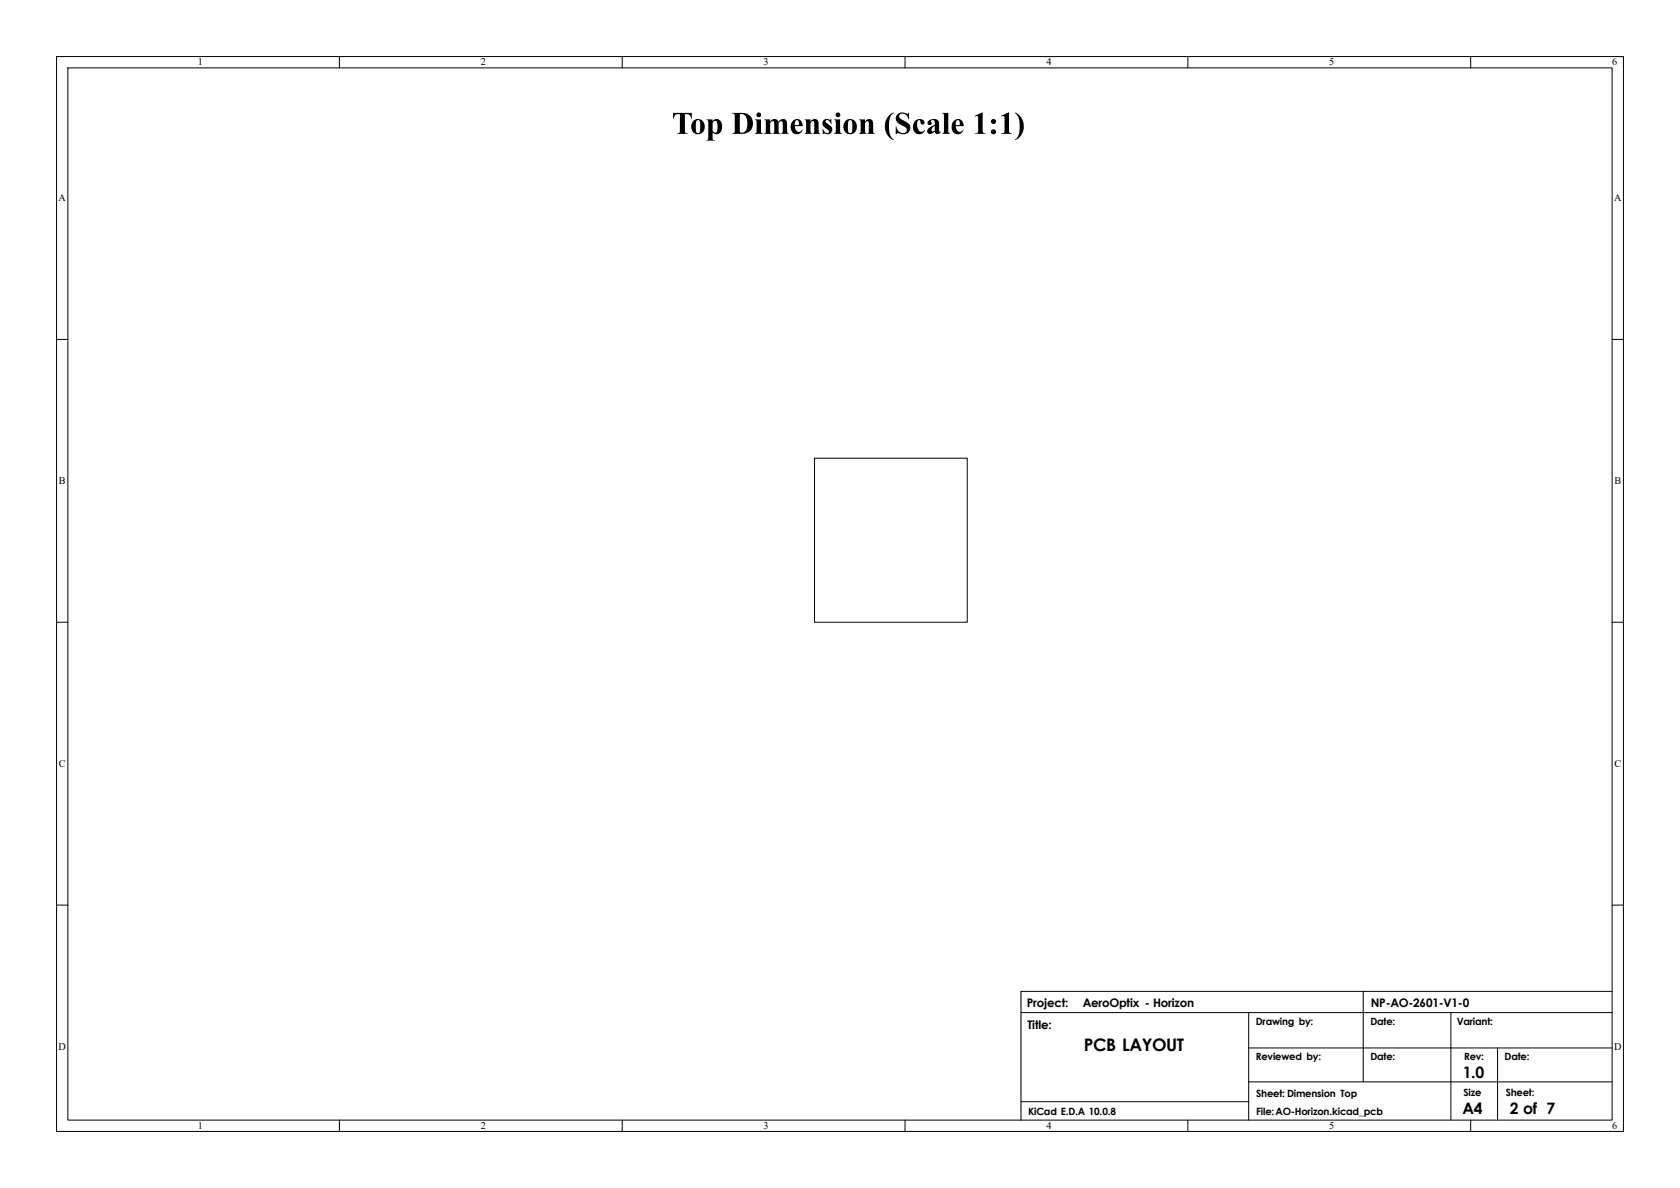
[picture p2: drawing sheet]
<svg xmlns="http://www.w3.org/2000/svg" width="297mm" height="210mm" viewBox="0 0 297 210" stroke-linecap="round" stroke-linejoin="round" font-family="sans-serif">
<defs><g id="words">
<text font-size="3.1" x="191.6" y="185.8">PCB LAYOUT</text>
<g font-size="2.8">
<text x="258.6" y="190.6">1.0</text>
<text x="258.6" y="197">A4</text>
<text x="266.9" y="197">2 of 7</text>
</g>
<g font-size="2.1">
<text x="181.5" y="177.9">Project:</text>
<text x="191.4" y="178">AeroOptix - Horizon</text>
<text x="242.4" y="178">NP-AO-2601-V1-0</text>
<text x="181.7" y="181.9">Title:</text>
</g>
<g font-size="1.8">
<text x="35" y="11.6">1</text>
<text x="85" y="11.6">2</text>
<text x="135" y="11.6">3</text>
<text x="185" y="11.6">4</text>
<text x="235" y="11.6">5</text>
<text x="285" y="11.6">6</text>
<text x="10.3" y="35.6">A</text>
<text x="285.3" y="35.6">A</text>
<text x="10.4" y="85.6">B</text>
<text x="285.4" y="85.6">B</text>
<text x="10.4" y="135.6">C</text>
<text x="285.4" y="135.6">C</text>
<text x="10.3" y="185.6">D</text>
<text x="222" y="181.3">Drawing by:</text>
<text x="242.3" y="181.2">Date:</text>
<text x="257.5" y="181.2">Variant:</text>
<text x="285.3" y="185.6">D</text>
<text x="222" y="187.4">Reviewed by:</text>
<text x="242.3" y="187.4">Date:</text>
<text x="258.8" y="187.5">Rev:</text>
<text x="266" y="187.4">Date:</text>
<text x="181.8" y="197.2">KiCad E.D.A 10.0.8</text>
<text x="222.1" y="197.2">File:AO-Horizon.kicad_pcb</text>
<text x="222.1" y="193.9">Sheet: Dimension Top</text>
<text x="258.7" y="193.7">Size</text>
<text x="266.2" y="193.7">Sheet:</text>
<text x="35" y="199.6">1</text>
<text x="85" y="199.6">2</text>
<text x="135" y="199.6">3</text>
<text x="185" y="199.6">4</text>
<text x="235" y="199.6">5</text>
<text x="285" y="199.6">6</text>
</g>
</g></defs>
<g fill="none" stroke="#000" stroke-width=".18">
<path d="M10 10h277v190h-277zM12 12h273v186h-273zM60 10v2M110 10v2M160 10v2M210 10v2M260 10v2M10 60h2M285 60h2M144 81h27v29h-27zM10 110h2M285 110h2"/>
<path d="M10 160h2M180.5 179h104.5M220.7 179v19M241 175.3v16M256.5 179v19M285 175.3h-104.5v22.7M285 160h2M60 198v2M110 198v2M160 198v2M180.5 194.8h40.2M210 198v2"/>
<path d="M220.7 191.3h64.3M220.7 185.3h64.3M260 198v2M264.7 185.3v12.7"/>
</g>
<g fill="#000">
<path d="M119 20h3.3v1l-.4-.7-.8-.1v3.1l.1 .2 .4 .2h-1.9l.4-.2 .1-.2v-3.1l-.7 .1-.5 .7zM129.4 20a5.9 5.9 0 0 1 2.7 .1 1.87 1.87 0 0 1 .9 2.2 1.87 1.87 0 0 1-2 1.4h-1.6l.4-.2 .1-.4h.9v.2a.65 .65 0 0 0 .7 .2 .65 .65 0 0 0 .4-.6 2.21 2.21 0 0 0-.5-2.7h-.6v2.9h-.9v-2.8l-.2-.2zM157.1 20.5l.9-.6a2.62 2.62 0 0 0-.8 2.4 2.37 2.37 0 0 0 .8 2.3v.2a2.73 2.73 0 0 1-.9-4.3zM158.7 20.2a1.68 1.68 0 0 1 1.8-.1l.2-.2v1.2h-.1a.93 .93 0 0 0-.6-.9 .93 .93 0 0 0-1 .2l.1 .5 .8 .5a1.24 1.24 0 0 1 .9 1.8 1.83 1.83 0 0 1-2.1 .3l-.3 .2v-1.3h.1a1.1 1.1 0 0 0 .6 1 1.1 1.1 0 0 0 1.1-.1 .76 .76 0 0 0-.7-1.1 1.35 1.35 0 0 1-1.1-1.5zM166.6 20h1l.1 3.4 .3 .3h-1.4l.2-.2 .1-.4v-2.9zM172.3 20.5l1.4-.6v3.3l.2 .3 .4 .2h-2l.6-.3v-2.4l-.1-.4h-.5zM176.9 20.5l1.5-.6v3.3l.1 .3 .4 .2h-1.9l.6-.3v-2.4l-.1-.4h-.5zM122.7 21.3a1.31 1.31 0 0 1 1.9 .9 1.31 1.31 0 0 1-1.5 1.5l-.6-.4-.3-.7h.8v.6a.35 .35 0 0 0 .4 .3 .35 .35 0 0 0 .3-.3v-1.7a.37 .37 0 0 0-.4-.3 .37 .37 0 0 0-.3 .5v.9h-.8l.1-.7zM124.9 21.1h1.1v.3a.93 .93 0 0 1 1.1-.3 .93 .93 0 0 1 .6 1 1.13 1.13 0 0 1-.3 1.2 1.13 1.13 0 0 1-1.1 .3l-.3-.2v1.2l.4 .3h-1.5l.3-.3v-2.8h.8v1.3a.42 .42 0 0 0 .4 .4 .42 .42 0 0 0 .4-.4v-1.4a.41 .41 0 0 0-.5-.3 .41 .41 0 0 0-.3 .4h-.8l-.1-.5zM133.5 21.1h1l.1 2.3 .2 .3h-1.3l.2-.2 .1-.4-.1-1.7zM135.1 21.1h1.1v.4a.79 .79 0 0 1 .7-.5 .79 .79 0 0 1 .7 .5 .82 .82 0 0 1 1-.4 .82 .82 0 0 1 .5 1l.1 1.3 .2 .3h-1.3l.3-.3v-1.7a.31 .31 0 0 0-.3-.3 .31 .31 0 0 0-.3 .2l-.2 .2 .1 1.6 .2 .3h-1.3l.3-.4v-1.6a.3 .3 0 0 0-.3-.3 .3 .3 0 0 0-.3 .2l-.1 .2v1.3v.4l.2 .2h-1.3l.2-.2 .1-.4v-1.7zM140.1 21.4a1.03 1.03 0 0 1 1.3-.3 1.03 1.03 0 0 1 .5 1.2h-1.4a.79 .79 0 0 0 1 .9l.3-.3 .1 .1a1.1 1.1 0 0 1-1.3 .7 1.1 1.1 0 0 1-.8-1.3v-.4l1.4 .1v-.6l-.3-.3-.3 .3-.1 .5h-.7z"/>
<path d="M142.2 21.1h1.1v.4a.79 .79 0 0 1 1-.4 .79 .79 0 0 1 .4 1v1.3l.3 .3h-1.3l.2-.3v-1.7a.28 .28 0 0 0-.2-.3 .28 .28 0 0 0-.3 .2l-.1 .2v1.3v.4l.2 .2h-1.3l.3-.2v-.4v-1.7zM145.6 21.3a1.08 1.08 0 0 1 1.2-.1l.2-.2v.9h-.1a.61 .61 0 0 0-.3-.6 .61 .61 0 0 0-.6 .1v.2l.5 .4a.9 .9 0 0 1 .6 1.3 .9 .9 0 0 1-1.4 .3l-.2 .1-.1-.9a1.05 1.05 0 0 0 1 .7l.1-.4-.4-.3a.94 .94 0 0 1-.5-1.5zM147.5 21.1h1v2.3l.3 .3h-1.3l.2-.2 .1-.4-.1-1.7zM149.6 21.3a1.31 1.31 0 0 1 1.9 .9 1.31 1.31 0 0 1-1.5 1.5l-.6-.4-.3-.7h.8v.6a.35 .35 0 0 0 .3 .3 .35 .35 0 0 0 .4-.3v-1.7a.37 .37 0 0 0-.4-.3 .37 .37 0 0 0-.3 .5v.9h-.8l.1-.7zM151.9 21.1h1v.4a.79 .79 0 0 1 1.1-.4 .79 .79 0 0 1 .4 1v1.3l.2 .3h-1.3l.3-.3v-1.7a.28 .28 0 0 0-.2-.3 .28 .28 0 0 0-.4 .2l-.1 .2v1.3l.1 .4 .2 .2h-1.3l.2-.2 .1-.4-.1-1.7zM161.8 21.3a.91 .91 0 0 1 1-.3 .91 .91 0 0 1 .6 .8 .44 .44 0 0 1-.5 .1 .44 .44 0 0 1-.2-.5l-.3-.2a1.43 1.43 0 0 0 .4 2.1l.7-.2a1.15 1.15 0 0 1-1.5 .5 1.15 1.15 0 0 1-.6-1.4zM164.1 21.4a1.11 1.11 0 0 1 1.9 .3v1.5l.4 .1a.57 .57 0 0 1-.6 .4 .57 .57 0 0 1-.5-.4 .75 .75 0 0 1-.7 .4 .75 .75 0 0 1-.7-.4l.1-.4h.7l.2 .3 .4-.1v-.9l-.5 .4-.1 .3h-.7l.3-.4 1-.5-.1-.5a.33 .33 0 0 0-.4-.3 .33 .33 0 0 0-.1 .6 .39 .39 0 0 1-.6 .3 .39 .39 0 0 1 0-.7zM168.6 21.4a1.03 1.03 0 0 1 1.2-.3 1.03 1.03 0 0 1 .6 1.2h-1.4a.79 .79 0 0 0 1 .9l.3-.3 .1 .1a1.1 1.1 0 0 1-1.4 .7 1.1 1.1 0 0 1-.8-1.3l.1-.4 1.4 .1-.1-.6-.3-.3-.3 .3v.5h-.7zM179.4 19.9a2.7 2.7 0 0 1 1.6 2.4 2.7 2.7 0 0 1-1.6 2.5 2.64 2.64 0 0 0 .9-2.5 2.37 2.37 0 0 0-.9-2.3z"/>
<circle cx="134.2" cy="20.3" r=".42"/>
<circle cx="148.1" cy="20.3" r=".42"/>
<circle cx="175.6" cy="23.3" r=".45"/>
<circle cx="175.6" cy="21.5" r=".45"/>
</g>
<use href="#words"/>
</svg>
